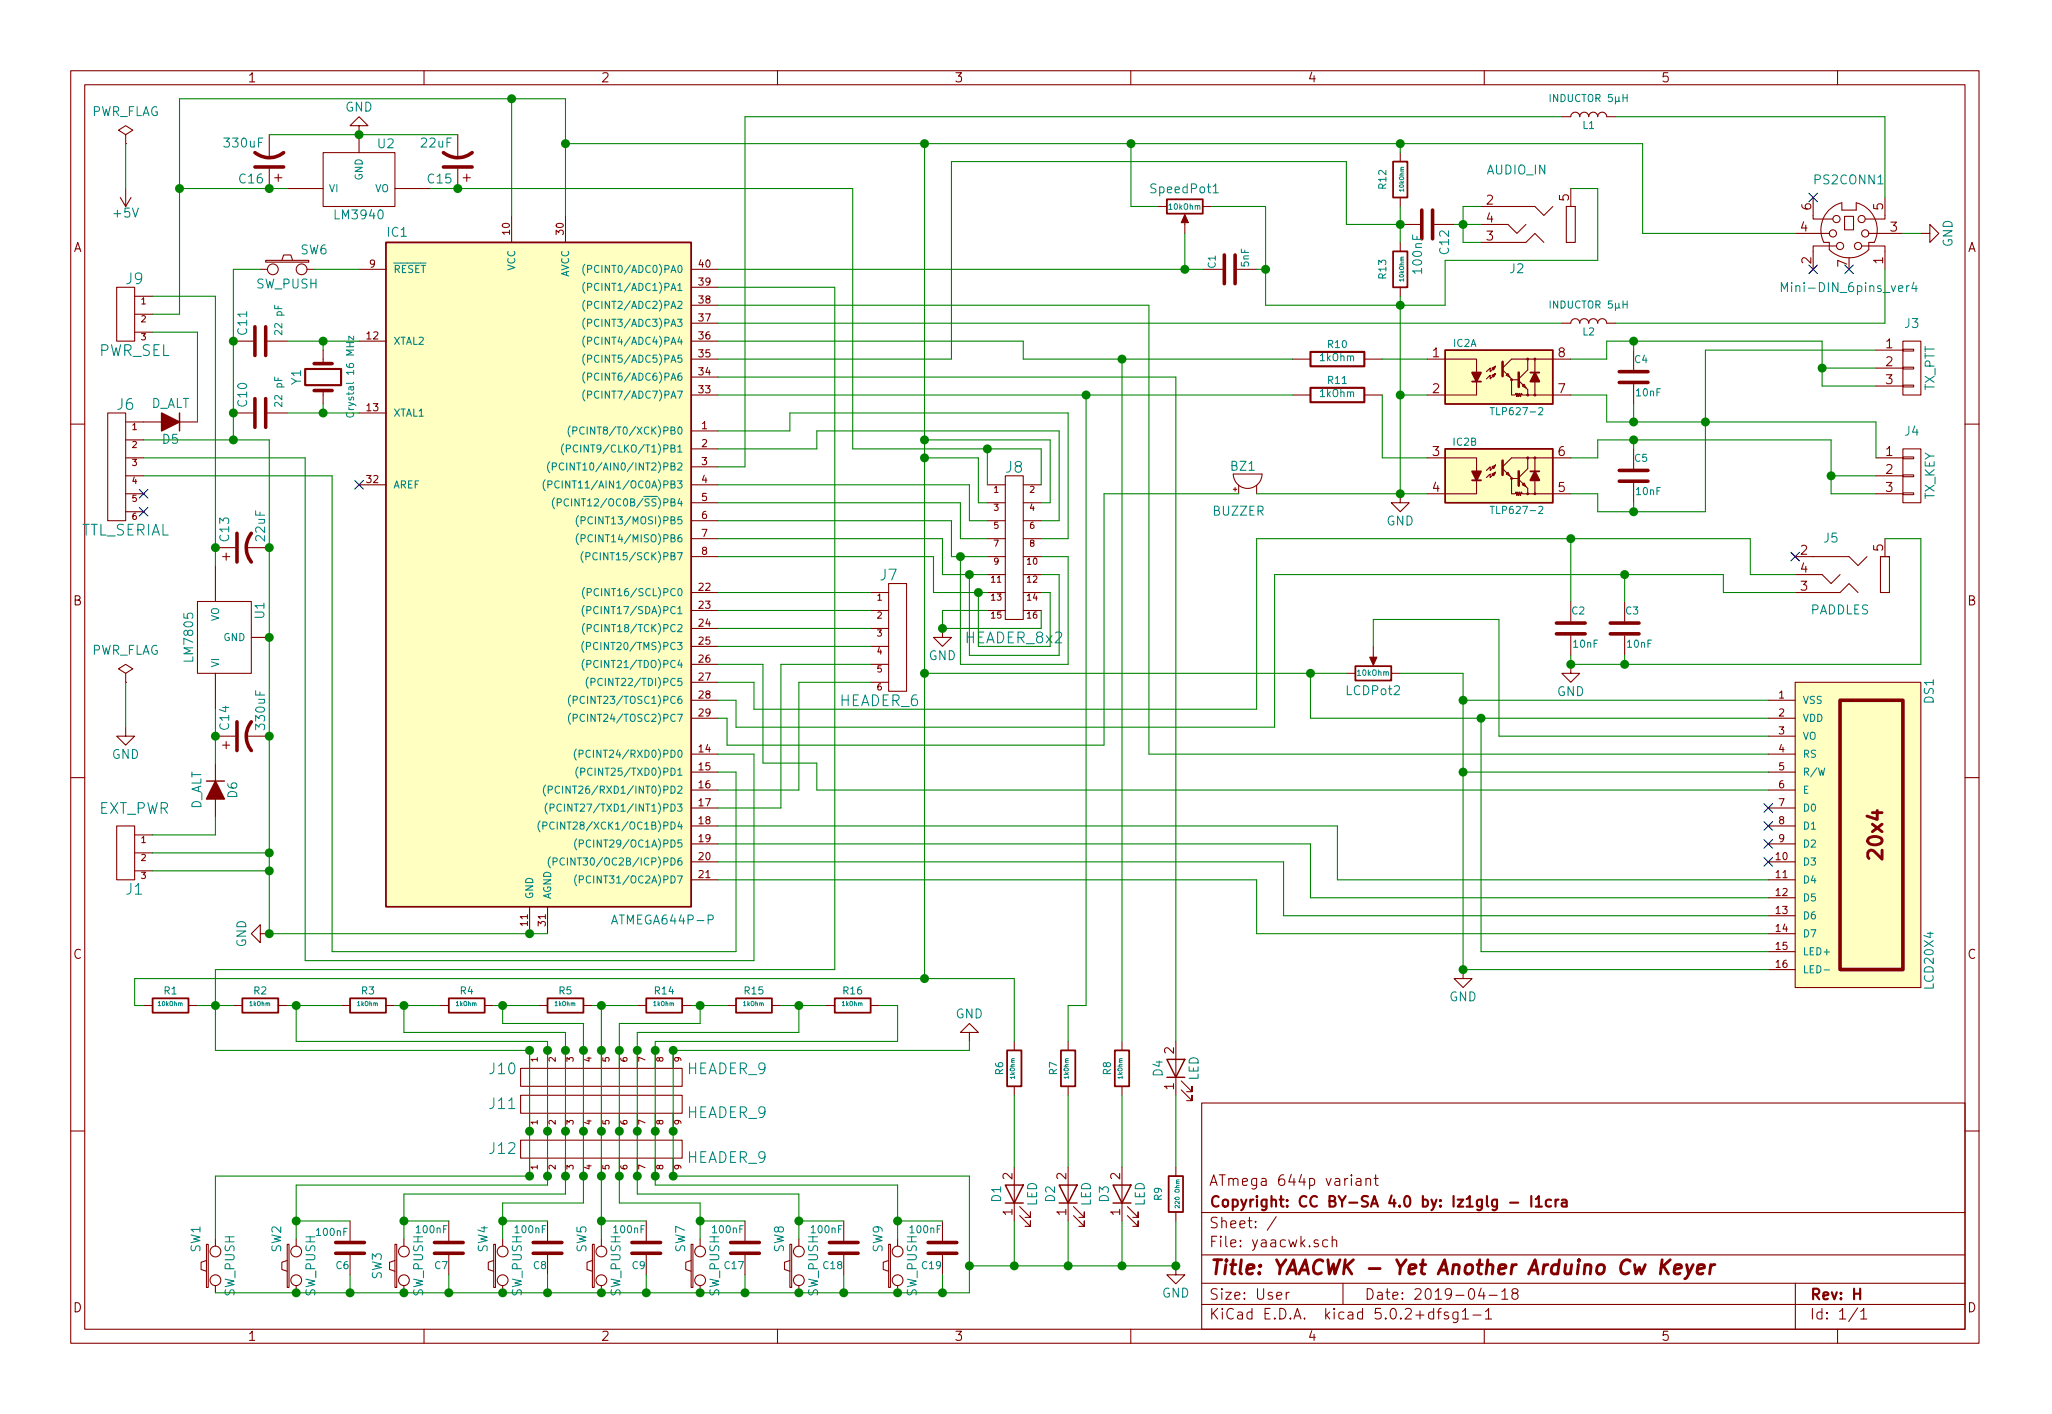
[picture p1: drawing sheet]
<svg xmlns="http://www.w3.org/2000/svg" width="290mm" height="200mm" viewBox="0 0 290 200" stroke-linecap="round" stroke-linejoin="round" font-family="sans-serif">
<defs><g id="words">
<g font-size="2.8" fill="#840000">
<text x="266.4" y="121.3" transform="rotate(-90 266.4 121.3)">20x4</text>
<text x="171" y="180.3">Title: YAACWK - Yet Another Arduino Cw Keyer</text>
</g>
<g font-size="2.1" fill="#008484">
<text x="17.9" y="40.2">J9</text>
<text x="13.9" y="50.4">PWR_SEL</text>
<text x="16.6" y="58">J6</text>
<text x="142.3" y="66.9">J8</text>
<text x="11.4" y="75.8">TTL_SERIAL</text>
<text x="124.6" y="82.1">J7</text>
<text x="136.7" y="91">HEADER_8x2</text>
<text x="118.8" y="99.9">HEADER_6</text>
<text x="13.9" y="115.1">EXT_PWR</text>
<text x="17.9" y="126.6">J1</text>
<text x="69.4" y="152">J10</text>
<text x="97.2" y="152">HEADER_9</text>
<text x="69.4" y="156.9">J11</text>
<text x="97.2" y="158.2">HEADER_9</text>
<text x="69.4" y="163.2">J12</text>
<text x="97.2" y="164.5">HEADER_9</text>
</g>
<g font-size="2.1" fill="#840000">
<text x="171" y="167.8">ATmega 644p variant</text>
<text x="171" y="173.8">Sheet: /</text>
<text x="171" y="170.8">Copyright: CC BY-SA 4.0 by: Iz1glg - I1cra</text>
<text x="171" y="176.5">File: yaacwk.sch</text>
<text x="171" y="183.9">Size: User</text>
<text x="193" y="183.9">Date: 2019-04-18</text>
<text x="256" y="183.9">Rev: H</text>
<text x="171" y="186.7">KiCad E.D.A. kicad 5.0.2+dfsg1-1</text>
<text x="256" y="186.7">Id: 1/1</text>
</g>
<g font-size="1.8" fill="#840000">
<text x="35" y="11.6">1</text>
<text x="85" y="11.6">2</text>
<text x="135" y="11.6">3</text>
<text x="185" y="11.6">4</text>
<text x="235" y="11.6">5</text>
<text x="210.3" y="29">2</text>
<text x="222" y="28.4" transform="rotate(-90 222 28.4)">5</text>
<text x="256.3" y="29.7" transform="rotate(-90 256.3 29.7)">6</text>
<text x="266.4" y="29.7" transform="rotate(-90 266.4 29.7)">5</text>
<text x="10.4" y="35.6">A</text>
<text x="210.3" y="34">3</text>
<text x="210.3" y="31.5">4</text>
<text x="254.8" y="32.8">4</text>
<text x="267.5" y="32.8">3</text>
<text x="278.4" y="35.6">A</text>
<text x="256.3" y="37.3" transform="rotate(-90 256.3 37.3)">2</text>
<text x="261.4" y="37.7" transform="rotate(-90 261.4 37.7)">7</text>
<text x="266.4" y="37.3" transform="rotate(-90 266.4 37.3)">1</text>
<text x="202.7" y="50.5">1</text>
<text x="220.5" y="50.5">8</text>
<text x="266.9" y="49.3">1</text>
<text x="266.9" y="51.8">2</text>
<text x="202.7" y="55.6">2</text>
<text x="220.5" y="55.6">7</text>
<text x="266.9" y="54.4">3</text>
<text x="202.7" y="64.5">3</text>
<text x="220.5" y="64.5">6</text>
<text x="266.9" y="64.5">1</text>
<text x="202.7" y="69.6">4</text>
<text x="220.5" y="69.6">5</text>
<text x="266.9" y="67.1">2</text>
<text x="266.9" y="69.6">3</text>
<text x="266.4" y="78" transform="rotate(-90 266.4 78)">5</text>
<text x="254.8" y="78.5">2</text>
<text x="254.8" y="83.6">3</text>
<text x="254.8" y="81">4</text>
<text x="10.4" y="85.6">B</text>
<text x="278.4" y="85.6">B</text>
<text x="10.4" y="135.6">C</text>
<text x="278.4" y="135.6">C</text>
<text x="166.1" y="149.1" transform="rotate(-90 166.1 149.1)">2</text>
<text x="166.1" y="154.2" transform="rotate(-90 166.1 154.2)">1</text>
<text x="143.3" y="166.9" transform="rotate(-90 143.3 166.9)">2</text>
<text x="150.9" y="166.9" transform="rotate(-90 150.9 166.9)">2</text>
<text x="158.5" y="166.9" transform="rotate(-90 158.5 166.9)">2</text>
<text x="143.3" y="171.9" transform="rotate(-90 143.3 171.9)">1</text>
<text x="150.9" y="171.9" transform="rotate(-90 150.9 171.9)">1</text>
<text x="158.5" y="171.9" transform="rotate(-90 158.5 171.9)">1</text>
<text x="10.4" y="185.6">D</text>
<text x="278.4" y="185.6">D</text>
<text x="35" y="189.7">1</text>
<text x="85" y="189.7">2</text>
<text x="135" y="189.7">3</text>
<text x="185" y="189.7">4</text>
<text x="235" y="189.7">5</text>
</g>
<g font-size="1.8" fill="#008484">
<text x="12.8" y="16.4">PWR_FLAG</text>
<text x="48.8" y="15.8">GND</text>
<text x="31.9" y="20.9">330uF</text>
<text x="53.5" y="21">U2</text>
<text x="59.7" y="20.9">22uF</text>
<text x="33.9" y="26">C16</text>
<text x="60.6" y="26">C15</text>
<text x="163" y="27.4">SpeedPot1</text>
<text x="210.4" y="24.7">AUDIO_IN</text>
<text x="256.9" y="26.1">PS2CONN1</text>
<text x="16.2" y="30.8">+5V</text>
<text x="42.5" y="36">SW6</text>
<text x="47.6" y="31">LM3940</text>
<text x="54.8" y="33.5">IC1</text>
<text x="205" y="35.9" transform="rotate(-90 205 35.9)">C12</text>
<text x="276.3" y="35" transform="rotate(-90 276.3 35)">GND</text>
<text x="36.3" y="40.8">SW_PUSH</text>
<text x="201.2" y="38.6" transform="rotate(-90 201.2 38.6)">100nF</text>
<text x="213.7" y="38.7">J2</text>
<text x="252.9" y="41.3">Mini-DIN_6pins_ver4</text>
<text x="35" y="47.3" transform="rotate(-90 35 47.3)">C11</text>
<text x="269.5" y="46.4">J3</text>
<text x="21.3" y="57.7">D_ALT</text>
<text x="35" y="57.5" transform="rotate(-90 35 57.5)">C10</text>
<text x="42.6" y="54.4" transform="rotate(-90 42.6 54.4)">Y1</text>
<text x="273.7" y="55.3" transform="rotate(-90 273.7 55.3)">TX_PTT</text>
<text x="23" y="62.8">D5</text>
<text x="269.5" y="61.6">J4</text>
<text x="174.2" y="66.6">BZ1</text>
<text x="273.7" y="70.7" transform="rotate(-90 273.7 70.7)">TX_KEY</text>
<text x="32.4" y="76.5" transform="rotate(-90 32.4 76.5)">C13</text>
<text x="37.5" y="76.5" transform="rotate(-90 37.5 76.5)">22uF</text>
<text x="171.7" y="72.9">BUZZER</text>
<text x="196.2" y="74.3">GND</text>
<text x="258.1" y="76.8">J5</text>
<text x="37.4" y="87.5" transform="rotate(-90 37.4 87.5)">U1</text>
<text x="256.1" y="86.9">PADDLES</text>
<text x="12.8" y="92.6">PWR_FLAG</text>
<text x="27.4" y="93.4" transform="rotate(-90 27.4 93.4)">LM7805</text>
<text x="131.4" y="93.4">GND</text>
<text x="190.6" y="98.3">LCDPot2</text>
<text x="220.3" y="98.5">GND</text>
<text x="273.6" y="99.5" transform="rotate(-90 273.6 99.5)">DS1</text>
<text x="15.8" y="107.4">GND</text>
<text x="32.4" y="103.2" transform="rotate(-90 32.4 103.2)">C14</text>
<text x="37.5" y="103" transform="rotate(-90 37.5 103)">330uF</text>
<text x="33.6" y="112.9" transform="rotate(-90 33.6 112.9)">D6</text>
<text x="28.5" y="114.6" transform="rotate(-90 28.5 114.6)">D_ALT</text>
<text x="87" y="130.8">ATMEGA644P-P</text>
<text x="34.8" y="134" transform="rotate(-90 34.8 134)">GND</text>
<text x="205.1" y="141.7">GND</text>
<text x="273.6" y="139.8" transform="rotate(-90 273.6 139.8)">LCD20X4</text>
<text x="135.2" y="144.1">GND</text>
<text x="164.5" y="152.2" transform="rotate(-90 164.5 152.2)">D4</text>
<text x="169.6" y="152.9" transform="rotate(-90 169.6 152.9)">LED</text>
<text x="141.7" y="170" transform="rotate(-90 141.7 170)">D1</text>
<text x="146.7" y="170.7" transform="rotate(-90 146.7 170.7)">LED</text>
<text x="149.3" y="170" transform="rotate(-90 149.3 170)">D2</text>
<text x="154.4" y="170.7" transform="rotate(-90 154.4 170.7)">LED</text>
<text x="156.9" y="170" transform="rotate(-90 156.9 170)">D3</text>
<text x="162" y="170.7" transform="rotate(-90 162 170.7)">LED</text>
<text x="28.4" y="177.2" transform="rotate(-90 28.4 177.2)">SW1</text>
<text x="39.8" y="177.2" transform="rotate(-90 39.8 177.2)">SW2</text>
<text x="69" y="177.2" transform="rotate(-90 69 177.2)">SW4</text>
<text x="83" y="177.2" transform="rotate(-90 83 177.2)">SW5</text>
<text x="97" y="177.2" transform="rotate(-90 97 177.2)">SW7</text>
<text x="110.9" y="177.2" transform="rotate(-90 110.9 177.2)">SW8</text>
<text x="124.9" y="177.2" transform="rotate(-90 124.9 177.2)">SW9</text>
<text x="33.2" y="183.4" transform="rotate(-90 33.2 183.4)">SW_PUSH</text>
<text x="44.6" y="183.4" transform="rotate(-90 44.6 183.4)">SW_PUSH</text>
<text x="54" y="181" transform="rotate(-90 54 181)">SW3</text>
<text x="59.9" y="183.4" transform="rotate(-90 59.9 183.4)">SW_PUSH</text>
<text x="73.8" y="183.4" transform="rotate(-90 73.8 183.4)">SW_PUSH</text>
<text x="87.8" y="183.4" transform="rotate(-90 87.8 183.4)">SW_PUSH</text>
<text x="101.8" y="183.4" transform="rotate(-90 101.8 183.4)">SW_PUSH</text>
<text x="115.7" y="183.4" transform="rotate(-90 115.7 183.4)">SW_PUSH</text>
<text x="129.7" y="183.4" transform="rotate(-90 129.7 183.4)">SW_PUSH</text>
<text x="164.4" y="183.6">GND</text>
</g>
<g font-size="1.4" fill="#008484">
<text x="220" y="14.4">INDUCTOR 5H</text>
<text x="224" y="18.2">L1</text>
<text x="46.5" y="27.2">VI</text>
<text x="51.3" y="25.5" transform="rotate(-90 51.3 25.5)">GND</text>
<text x="53.1" y="27.2">VO</text>
<text x="196.1" y="26.7" transform="rotate(-90 196.1 26.7)">R12</text>
<text x="55.6" y="38.6">RESET</text>
<text x="72.9" y="38.3" transform="rotate(-90 72.9 38.3)">VCC</text>
<text x="80.5" y="39.3" transform="rotate(-90 80.5 39.3)">AVCC</text>
<text x="83.8" y="41.1">(PCINT1/ADC1)PA1</text>
<text x="83.8" y="38.6">(PCINT0/ADC0)PA0</text>
<text x="172" y="37.9" transform="rotate(-90 172 37.9)">C1</text>
<text x="176.7" y="37.7" transform="rotate(-90 176.7 37.7)">5nF</text>
<text x="196.1" y="39.4" transform="rotate(-90 196.1 39.4)">R13</text>
<text x="39.9" y="47.1" transform="rotate(-90 39.9 47.1)">22 pF</text>
<text x="83.8" y="46.2">(PCINT3/ADC3)PA3</text>
<text x="83.8" y="43.7">(PCINT2/ADC2)PA2</text>
<text x="220" y="43.6">INDUCTOR 5H</text>
<text x="224" y="47.4">L2</text>
<text x="55.6" y="48.8">XTAL2</text>
<text x="83.8" y="53.8">(PCINT6/ADC6)PA6</text>
<text x="83.8" y="51.3">(PCINT5/ADC5)PA5</text>
<text x="83.8" y="48.8">(PCINT4/ADC4)PA4</text>
<text x="186.8" y="51.1">1kOhm</text>
<text x="187.9" y="49.2">R10</text>
<text x="205.7" y="49.1">IC2A</text>
<text x="231.3" y="51.4">C4</text>
<text x="39.9" y="57.3" transform="rotate(-90 39.9 57.3)">22 pF</text>
<text x="50.1" y="58.3" transform="rotate(-90 50.1 58.3)">Crystal 16 MHz</text>
<text x="55.6" y="58.9">XTAL1</text>
<text x="83.8" y="56.4">(PCINT7/ADC7)PA7</text>
<text x="186.8" y="56.2">1kOhm</text>
<text x="187.9" y="54.3">R11</text>
<text x="211.5" y="58.7">TLP627-2</text>
<text x="231.6" y="56.1">10nF</text>
<text x="81.6" y="64">(PCINT9/CLKO/T1)PB1</text>
<text x="82.6" y="61.5">(PCINT8/T0/XCK)PB0</text>
<text x="205.7" y="63">IC2B</text>
<text x="231.3" y="65.3">C5</text>
<text x="55.6" y="69.1">AREF</text>
<text x="79.3" y="69.1">(PCINT11/AIN1/OC0A)PB3</text>
<text x="80.2" y="66.5">(PCINT10/AIN0/INT2)PB2</text>
<text x="80.6" y="71.6">(PCINT12/OC0B/SS)PB4</text>
<text x="231.6" y="70">10nF</text>
<text x="83.3" y="74.2">(PCINT13/MOSI)PB5</text>
<text x="83.3" y="76.7">(PCINT14/MISO)PB6</text>
<text x="211.5" y="72.7">TLP627-2</text>
<text x="83.9" y="79.2">(PCINT15/SCK)PB7</text>
<text x="31" y="87.9" transform="rotate(-90 31 87.9)">VO</text>
<text x="83.9" y="86.9">(PCINT17/SDA)PC1</text>
<text x="83.9" y="89.4">(PCINT18/TCK)PC2</text>
<text x="84" y="84.3">(PCINT16/SCL)PC0</text>
<text x="222.4" y="86.9">C2</text>
<text x="230" y="86.9">C3</text>
<text x="31" y="94.5" transform="rotate(-90 31 94.5)">VI</text>
<text x="31.6" y="90.7">GND</text>
<text x="83.9" y="91.9">(PCINT20/TMS)PC3</text>
<text x="83.9" y="94.5">(PCINT21/TDO)PC4</text>
<text x="222.7" y="91.6">10nF</text>
<text x="230.3" y="91.6">10nF</text>
<text x="82.1" y="99.6">(PCINT23/TOSC1)PC6</text>
<text x="84.6" y="97">(PCINT22/TDI)PC5</text>
<text x="255" y="99.6">VSS</text>
<text x="82.1" y="102.1">(PCINT24/TOSC2)PC7</text>
<text x="83.1" y="107.2">(PCINT24/RXD0)PD0</text>
<text x="255" y="102.1">VDD</text>
<text x="255" y="104.6">VO</text>
<text x="255" y="107.2">RS</text>
<text x="79.6" y="112.3">(PCINT26/RXD1/INT0)PD2</text>
<text x="83.3" y="109.7">(PCINT25/TXD0)PD1</text>
<text x="255" y="109.7">R/W</text>
<text x="255" y="112.3">E</text>
<text x="78.8" y="117.3">(PCINT28/XCK1/OC1B)PD4</text>
<text x="79.8" y="114.8">(PCINT27/TXD1/INT1)PD3</text>
<text x="82.9" y="119.9">(PCINT29/OC1A)PD5</text>
<text x="255" y="114.8">D0</text>
<text x="255" y="117.3">D1</text>
<text x="255" y="119.9">D2</text>
<text x="80.2" y="122.4">(PCINT30/OC2B/ICP)PD6</text>
<text x="82.9" y="125">(PCINT31/OC2A)PD7</text>
<text x="255" y="122.4">D3</text>
<text x="255" y="125">D4</text>
<text x="75.4" y="127.3" transform="rotate(-90 75.4 127.3)">GND</text>
<text x="78" y="127.3" transform="rotate(-90 78 127.3)">AGND</text>
<text x="255" y="127.5">D5</text>
<text x="255" y="130">D6</text>
<text x="255" y="132.6">D7</text>
<text x="255" y="135.1">LED+</text>
<text x="255" y="137.7">LED-</text>
<text x="23.2" y="140.7">R1</text>
<text x="35.9" y="140.7">R2</text>
<text x="51.2" y="140.7">R3</text>
<text x="65.2" y="140.7">R4</text>
<text x="79.1" y="140.7">R5</text>
<text x="92.7" y="140.7">R14</text>
<text x="105.4" y="140.7">R15</text>
<text x="119.4" y="140.7">R16</text>
<text x="141.9" y="152" transform="rotate(-90 141.9 152)">R6</text>
<text x="149.6" y="152" transform="rotate(-90 149.6 152)">R7</text>
<text x="157.2" y="152" transform="rotate(-90 157.2 152)">R8</text>
<text x="164.4" y="169.8" transform="rotate(-90 164.4 169.8)">R9</text>
<text x="44.9" y="174.8">100nF</text>
<text x="47.6" y="179.5">C6</text>
<text x="59" y="174.4">100nF</text>
<text x="61.5" y="179.5">C7</text>
<text x="73" y="174.4">100nF</text>
<text x="75.5" y="179.5">C8</text>
<text x="87" y="174.4">100nF</text>
<text x="89.5" y="179.5">C9</text>
<text x="100.9" y="174.4">100nF</text>
<text x="102.6" y="179.5">C17</text>
<text x="114.9" y="174.4">100nF</text>
<text x="116.5" y="179.5">C18</text>
<text x="128.9" y="174.4">100nF</text>
<text x="130.5" y="179.5">C19</text>
</g>
<g font-size="1.4" fill="#840000">
<text x="72.1" y="33.2" transform="rotate(-90 72.1 33.2)">10</text>
<text x="79.8" y="33.2" transform="rotate(-90 79.8 33.2)">30</text>
<text x="52.3" y="37.8">9</text>
<text x="98.9" y="40.4">39</text>
<text x="98.9" y="37.8">40</text>
<text x="98.9" y="45.5">37</text>
<text x="98.9" y="42.9">38</text>
<text x="51.9" y="48">12</text>
<text x="98.9" y="53.1">34</text>
<text x="98.9" y="50.5">35</text>
<text x="98.9" y="48">36</text>
<text x="51.9" y="58.2">13</text>
<text x="98.9" y="55.6">33</text>
<text x="99.3" y="60.7">1</text>
<text x="99.3" y="63.2">2</text>
<text x="99.3" y="65.8">3</text>
<text x="51.9" y="68.3">32</text>
<text x="99.3" y="68.3">4</text>
<text x="99.3" y="70.9">5</text>
<text x="99.3" y="73.4">6</text>
<text x="99.3" y="75.9">7</text>
<text x="98.9" y="83.6">22</text>
<text x="99.3" y="78.5">8</text>
<text x="98.9" y="86.1">23</text>
<text x="98.9" y="88.6">24</text>
<text x="98.9" y="91.2">25</text>
<text x="98.9" y="93.7">26</text>
<text x="98.9" y="96.3">27</text>
<text x="98.9" y="98.8">28</text>
<text x="98.9" y="101.3">29</text>
<text x="251.7" y="98.8">1</text>
<text x="251.7" y="101.3">2</text>
<text x="98.9" y="106.4">14</text>
<text x="251.7" y="103.9">3</text>
<text x="251.7" y="106.4">4</text>
<text x="98.9" y="109">15</text>
<text x="98.9" y="111.5">16</text>
<text x="251.7" y="109">5</text>
<text x="251.7" y="111.5">6</text>
<text x="98.9" y="114">17</text>
<text x="98.9" y="116.6">18</text>
<text x="98.9" y="119.1">19</text>
<text x="251.7" y="114">7</text>
<text x="251.7" y="116.6">8</text>
<text x="251.7" y="119.1">9</text>
<text x="98.9" y="121.7">20</text>
<text x="98.9" y="124.2">21</text>
<text x="251.3" y="121.7">10</text>
<text x="251.3" y="124.2">11</text>
<text x="74.7" y="131" transform="rotate(-90 74.7 131)">11</text>
<text x="77.2" y="131" transform="rotate(-90 77.2 131)">31</text>
<text x="251.3" y="126.7">12</text>
<text x="251.3" y="129.3">13</text>
<text x="251.3" y="131.8">14</text>
<text x="251.3" y="134.4">15</text>
<text x="251.3" y="136.9">16</text>
</g>
<g font-size="1.2" fill="#840000">
<text x="20" y="43.1">1</text>
<text x="20" y="45.6">2</text>
<text x="20" y="48.1">3</text>
<text x="18.7" y="60.8">1</text>
<text x="18.7" y="63.4">2</text>
<text x="18.7" y="65.9">3</text>
<text x="18.7" y="68.5">4</text>
<text x="18.7" y="71">5</text>
<text x="140.6" y="69.7">1</text>
<text x="145.7" y="69.7">2</text>
<text x="18.7" y="73.5">6</text>
<text x="140.6" y="72.3">3</text>
<text x="140.6" y="74.8">5</text>
<text x="140.6" y="77.3">7</text>
<text x="145.7" y="72.3">4</text>
<text x="145.7" y="74.8">6</text>
<text x="145.7" y="77.3">8</text>
<text x="140.3" y="82.4">11</text>
<text x="140.6" y="79.9">9</text>
<text x="145.4" y="79.9">10</text>
<text x="145.4" y="82.4">12</text>
<text x="124.1" y="85">1</text>
<text x="124.1" y="87.5">2</text>
<text x="140.3" y="85">13</text>
<text x="140.3" y="87.5">15</text>
<text x="145.4" y="85">14</text>
<text x="145.4" y="87.5">16</text>
<text x="124.1" y="90">3</text>
<text x="124.1" y="92.6">4</text>
<text x="124.1" y="95.1">5</text>
<text x="124.1" y="97.7">6</text>
<text x="20" y="119.3">1</text>
<text x="20" y="121.8">2</text>
<text x="20" y="124.3">3</text>
<text x="76.1" y="150.2" transform="rotate(-90 76.1 150.2)">1</text>
<text x="78.6" y="150.2" transform="rotate(-90 78.6 150.2)">2</text>
<text x="81.2" y="150.2" transform="rotate(-90 81.2 150.2)">3</text>
<text x="83.7" y="150.2" transform="rotate(-90 83.7 150.2)">4</text>
<text x="86.2" y="150.2" transform="rotate(-90 86.2 150.2)">5</text>
<text x="88.8" y="150.2" transform="rotate(-90 88.8 150.2)">6</text>
<text x="91.3" y="150.2" transform="rotate(-90 91.3 150.2)">7</text>
<text x="93.9" y="150.2" transform="rotate(-90 93.9 150.2)">8</text>
<text x="96.4" y="150.2" transform="rotate(-90 96.4 150.2)">9</text>
<text x="76.1" y="159.1" transform="rotate(-90 76.1 159.1)">1</text>
<text x="78.6" y="159.1" transform="rotate(-90 78.6 159.1)">2</text>
<text x="81.2" y="159.1" transform="rotate(-90 81.2 159.1)">3</text>
<text x="83.7" y="159.1" transform="rotate(-90 83.7 159.1)">4</text>
<text x="86.2" y="159.1" transform="rotate(-90 86.2 159.1)">5</text>
<text x="88.8" y="159.1" transform="rotate(-90 88.8 159.1)">6</text>
<text x="91.3" y="159.1" transform="rotate(-90 91.3 159.1)">7</text>
<text x="93.9" y="159.1" transform="rotate(-90 93.9 159.1)">8</text>
<text x="96.4" y="159.1" transform="rotate(-90 96.4 159.1)">9</text>
<text x="76.1" y="165.4" transform="rotate(-90 76.1 165.4)">1</text>
<text x="78.6" y="165.4" transform="rotate(-90 78.6 165.4)">2</text>
<text x="81.2" y="165.4" transform="rotate(-90 81.2 165.4)">3</text>
<text x="83.7" y="165.4" transform="rotate(-90 83.7 165.4)">4</text>
<text x="86.2" y="165.4" transform="rotate(-90 86.2 165.4)">5</text>
<text x="88.8" y="165.4" transform="rotate(-90 88.8 165.4)">6</text>
<text x="91.3" y="165.4" transform="rotate(-90 91.3 165.4)">7</text>
<text x="93.9" y="165.4" transform="rotate(-90 93.9 165.4)">8</text>
<text x="96.4" y="165.4" transform="rotate(-90 96.4 165.4)">9</text>
</g>
<g font-size="1.1" fill="#008484">
<text x="165.5" y="29.6">10kOhm</text>
<text x="192.1" y="95.6">10kOhm</text>
</g>
<g font-size=".8" fill="#008484">
<text x="198.7" y="27.1" transform="rotate(-90 198.7 27.1)">10kOhm</text>
<text x="198.7" y="39.8" transform="rotate(-90 198.7 39.8)">10kOhm</text>
<text x="22.4" y="142.3">10kOhm</text>
<text x="35.4" y="142.3">1kOhm</text>
<text x="50.6" y="142.3">1kOhm</text>
<text x="64.6" y="142.3">1kOhm</text>
<text x="78.5" y="142.3">1kOhm</text>
<text x="92.5" y="142.3">1kOhm</text>
<text x="105.2" y="142.3">1kOhm</text>
<text x="119.2" y="142.3">1kOhm</text>
<text x="143.6" y="152.6" transform="rotate(-90 143.6 152.6)">1kOhm</text>
<text x="151.2" y="152.6" transform="rotate(-90 151.2 152.6)">1kOhm</text>
<text x="158.8" y="152.6" transform="rotate(-90 158.8 152.6)">1kOhm</text>
<text x="166.9" y="170.7" transform="rotate(-90 166.9 170.7)">220 Ohm</text>
</g>
</g></defs>
<g fill="none" stroke="#840000" stroke-width=".15">
<path d="M10 10h270v180h-270zM12 12h266v176h-266zM17.8 19.1l1-.7-1-.6-1 .6 1 .7v1.2M38.1 19.1v3.3M50.8 17.8h-1.3l1.3-1.3 1.3 1.3h-1.3v3.8M60 10v2M64.8 19.1v3.3M110 10v2M160 10v2M210 10v2M221 16.5h1.2a.63 .63 0 0 1 .7-.6 .63 .63 0 0 1 .6 .6 .63 .63 0 0 1 .7-.6 .63 .63 0 0 1 .6 .6 .63 .63 0 0 1 .6-.6 .63 .63 0 0 1 .7 .6 .63 .63 0 0 1 .6-.6 .63 .63 0 0 1 .6 .6h1.3M260 10v2"/>
<path d="M17 27.9l.8 1.3M17.8 20.3h.1M17.8 26.7v2.5M18.5 27.9l-.7 1.3M36.8 38.1h1M37.6 36.8h6.1v.3h-6.1zM38.1 23.9v2.8M38.9 25.1h1M39.4 24.6v1.1M39.9 36.8l.2-.7h1l.3 .7M40.6 26.7h5.1M43.4 38.1h1"/>
<path d="M45.7 21.6h10.2v7.6h-10.2zM50.8 38.1h3.8M55.9 26.7h5.1M64.8 23.9v2.8M65.5 25.1h1M66 24.6v1.1M72.4 30.5v3.8M80 30.5v3.8M97.8 38.1h3.8M163.8 29.2h1.3M167.6 30.7v2.3M170.2 29.2h1.2"/>
<path d="M170.2 38.1h2.8M175 38.1h2.8M198.1 31.8h2.8M198.1 21.6v1.3M198.1 27.9v1.3M198.1 34.3v1.3M202.9 31.8h2.8M209.5 31.8h3.9l1.2 1.2 1.3-1.2M209.5 34.3h6.4l1.3-1.3 1.2 1.3M209.5 29.2h7.7l1.2 1.3 1.3-1.3M221.6 29.2h1.3v5.1h-1.3zM221.6 29.2h1.3z"/>
<path d="M222.2 26.7v2.5M254 33h4.8M256.5 27.9v3.1h2.8M258.8 29.7l.8-.6 1-.4v1h2v-1a4 4 0 0 1 2.6 5.6h-.8v1a3.9 3.9 0 0 1-5.6 0v-1h-.7a4 4 0 0 1 .7-4.6zM259.8 34.8h-3.3v3.3M261 30.6h1.3v1.9h-1.3zM263.4 34.8h3.3v3.3M264.4 33h4.8M266.7 27.9v3.1h-2.8M271.8 33h1.2v-1.2l1.3 1.2-1.3 1.3v-1.3M10 60h2M15.2 58.4h2.6v15.3h-2.6z"/>
<path d="M16.5 40.6h2.5v7.7h-2.5zM17.8 59.7h10.1M19 41.9h2.6M19 44.5h2.6M19 47h2.6M33 58.4h2.8M33 48.3h2.8M37.8 58.4h2.8M37.8 48.3h2.8M45.7 49.5v1.9M45.7 55.2v2M50.8 58.4h3.8"/>
<path d="M50.8 48.3h3.8M97.8 50.8h3.8M97.8 55.9h3.8M97.8 45.7h3.8M97.8 48.3h3.8M97.8 53.3h3.8M97.8 43.2h3.8M97.8 40.6h3.8M182.9 50.8h2.5M182.9 55.9h2.5M193 50.8h2.6M193 55.9h2.6"/>
<path d="M198.1 40.6v1.3M201.9 50.8h7v1.9M208.9 54v1.9h-7M211.1 52.1l.5-.3-.2 .5zM211.6 51.8l-.8 .8v-.5l-.5 .5M211.6 52.8l-.2 .5-.3-.2 .5-.3-.8 .8v-.5l-.5 .5M212.6 52.3l1.3 1.3v2.3h.5l.1-.3 .1 .5 .2-.5 .1 .5 .1-.5 .1 .5 .2-.5 .1 .3h.8M213.1 53.1l.3-.3 .2 .5zM213.9 53.7h1M214.9 53.8l1.3 1.3v.8M215.4 54.6l.2-.2 .3 .5zM216.2 55.9h6"/>
<path d="M216.2 50.8v1.5l-1.3 1.3M217.2 50.8v1.9M217.2 54v1.9M221 45.7h1.2a.63 .63 0 0 1 .7-.6 .63 .63 0 0 1 .6 .6 .63 .63 0 0 1 .7-.6 .63 .63 0 0 1 .6 .6 .63 .63 0 0 1 .6-.6 .63 .63 0 0 1 .7 .6 .63 .63 0 0 1 .6-.6 .63 .63 0 0 1 .6 .6h1.3M222.2 50.8h-8.3l-1.3 1.3M231.1 49.5v2.8M231.1 54.4v2.8M265.4 49.5h3.8M265.4 52.1h3.8M265.4 54.6h3.8M269.2 54.5h1.6v.2h-1.6zM269.2 51.9h1.6v.3h-1.6z"/>
<path d="M269.2 49.4h1.6v.3h-1.6zM269.2 48.3h2.6v7.6h-2.6zM278 60h2M17.8 64.8h2.5M17.8 69.9h2.5M17.8 67.3h2.5M17.8 62.2h2.5M17.8 72.4h2.5M30.5 77.5h2.8M31.5 78.7h1M32 78.2v1M34.8 77.5h3.3"/>
<path d="M50.8 68.6h3.8M97.8 61h3.8M97.8 63.5h3.8M97.8 66h3.8M97.8 68.6h3.8M97.8 71.1h3.8M97.8 73.7h3.8M97.8 76.2h3.8M97.8 78.7h3.8M139.7 68.6h2.5M139.7 71.1h2.5M139.7 73.7h2.5"/>
<path d="M139.7 76.2h2.5M139.7 78.7h2.5M142.2 67.3h2.6v20.3h-2.6zM144.8 68.6h2.5M144.8 71.1h2.5M144.8 73.7h2.5M144.8 76.2h2.5M144.8 78.7h2.5M174.5 67.1h4.1a2.03 2.03 0 0 1-2.1 2 2.03 2.03 0 0 1-2-2zM174.5 69.2h.5M174.8 69v.5M175.3 68.7v1.2"/>
<path d="M177.8 68.7v1.2M198.1 69.9v1.2h1.3l-1.3 1.3-1.3-1.3h1.3M201.9 64.8h7v1.9M208.9 67.9v2h-7M211.1 66l.5-.2-.2 .5zM211.6 65.8l-.8 .7v-.5l-.5 .5M211.6 66.8l-.2 .5-.3-.2 .5-.3-.8 .8v-.5l-.5 .5M212.6 66.3l1.3 1.3v2.3h.5l.1-.3 .1 .5 .2-.5 .1 .5 .1-.5 .1 .5 .2-.5 .1 .3h.8M213.1 67.1l.3-.3 .2 .5zM213.9 67.7h1M214.9 67.8l1.3 1.3v.8M215.4 68.6l.2-.3 .3 .5z"/>
<path d="M216.2 64.8v1.5l-1.3 1.3M216.2 69.9h6M217.2 64.8v1.9M217.2 67.9v2M222.2 64.8h-8.3l-1.3 1.2M231.1 63.5v2.8M231.1 68.3v2.8M254 78.7h7.6l1.3 1.3 1.3-1.3M265.4 64.8h3.8M265.4 69.9h3.8M265.4 67.3h3.8M266.1 78.7h1.2v5.1h-1.2z"/>
<path d="M266.1 78.7h1.2zM266.7 76.2v2.5M269.2 69.7h1.6v.3h-1.6zM269.2 67.2h1.6v.2h-1.6zM269.2 64.6h1.6v.3h-1.6zM269.2 63.5h2.6v7.6h-2.6zM17.8 95.3l1-.7-1-.6-1 .6 1 .7v1.2M17.8 96.5h.1M27.9 85.1h7.7v10.2h-7.7zM30.5 80v5.1M30.5 95.3v5M35.6 90.2h2.5"/>
<path d="M97.8 99.1h3.8M97.8 83.8h3.8M97.8 86.4h3.8M97.8 88.9h3.8M97.8 91.4h3.8M97.8 94h3.8M97.8 96.5h3.8M123.2 83.8h2.5M123.2 86.4h2.5M123.2 88.9h2.5M123.2 91.4h2.5M123.2 94h2.5"/>
<path d="M123.2 96.5h2.5M125.7 82.6h2.6v15.2h-2.6zM133.3 88.9v1.3h1.3l-1.3 1.2-1.2-1.2h1.2M139.7 83.8h2.5M139.7 86.4h2.5M139.7 81.3h2.5M144.8 83.8h2.5M144.8 86.4h2.5M144.8 81.3h2.5M190.5 95.3h1.3M194.3 91.4v2.3M196.8 95.3h1.3"/>
<path d="M222.2 94v1.3h1.3l-1.3 1.2-1.2-1.2h1.2M222.2 85.1v2.8M222.2 89.9v2.8M229.9 85.1v2.8M229.9 89.9v2.8M250.2 99.1h3.8M254 96.5h17.8v43.2h-17.8zM254 81.3h3.8l1.3 1.3 1.2-1.3M254 83.8h6.3l1.3-1.2 1.3 1.2M10 110h2M16.5 116.8h2.5v7.7h-2.5zM17.8 102.9v1.2h1.2l-1.2 1.3-1.3-1.3h1.3"/>
<path d="M19 118.1h2.6M30.5 108v7.6M30.5 104.1h2.8M31.5 105.4h1M32 104.9v1M34.8 104.1h3.3M97.8 101.6h3.8M97.8 106.7h3.8M97.8 109.2h3.8M97.8 111.8h3.8M97.8 114.3h3.8M97.8 116.8h3.8"/>
<path d="M97.8 119.4h3.8M250.2 101.6h3.8M250.2 104.1h3.8M250.2 106.7h3.8M250.2 109.2h3.8M250.2 111.8h3.8M250.2 114.3h3.8M250.2 116.8h3.8M250.2 119.4h3.8M278 110h2M19 120.7h2.6M19 123.2h2.6"/>
<path d="M36.8 132.1v-1.3l-1.2 1.3 1.2 1.3v-1.3h1.3M74.9 128.3v3.8M77.5 128.3v3.8M97.8 121.9h3.8M97.8 124.5h3.8M207 137.2v1.2h1.3l-1.3 1.3-1.3-1.3h1.3M250.2 121.9h3.8M250.2 124.5h3.8M250.2 127h3.8M250.2 129.5h3.8M250.2 132.1h3.8M250.2 134.6h3.8"/>
<path d="M250.2 137.2h3.8M10 160h2M20.3 142.2h1.3M26.7 142.2h1.2M33 142.2h1.3M39.4 142.2h1.2M48.3 142.2h1.2M54.6 142.2h1.3M62.2 142.2h1.3M68.6 142.2h1.2M73.7 151.1h22.8v2.6h-22.8zM73.7 154.9h22.8v2.6h-22.8z"/>
<path d="M74.9 148.6v2.5M74.9 157.5v2.5M76.2 142.2h1.3M77.5 148.6v2.5M77.5 157.5v2.5M80 148.6v2.5M80 157.5v2.5M82.5 142.2h1.3M82.5 148.6v2.5M82.5 157.5v2.5M85.1 148.6v2.5M85.1 157.5v2.5"/>
<path d="M87.6 148.6v2.5M87.6 157.5v2.5M90.2 142.2h1.2M90.2 148.6v2.5M90.2 157.5v2.5M92.7 148.6v2.5M92.7 157.5v2.5M95.2 148.6v2.5M95.2 157.5v2.5M96.5 142.2h1.3M102.9 142.2h1.2M109.2 142.2h1.3"/>
<path d="M116.8 142.2h1.3M123.2 142.2h1.3M137.2 146.1h1.2l-1.2-1.3-1.3 1.3h1.3v1.2M143.5 147.3v1.3M143.5 153.7v1.2M151.1 147.3v1.3M151.1 153.7v1.2M158.7 147.3v1.3M158.7 153.7v1.2M166.4 147.3v7.6M167.1 154.2l1.6 1.5v-.8v.8h-.8M167.1 152.9l1.6 1.5v-.7v.7h-.8"/>
<path d="M170 156h108v32h-108zM278 160h2M29.2 176h.3v6.1h-.3zM29.2 178.3l-.8 .3v1l.8 .2M30.5 175.3v1M40.6 176h.3v6.1h-.3zM40.6 178.3l-.7 .3v1l.7 .2M41.9 175.3v1M49.5 172.7v2.8M49.5 177.5v2.8M55.9 176h.2v6.1h-.2zM55.9 178.3l-.8 .3v1l.8 .2"/>
<path d="M57.1 175.3v1M63.5 172.7v2.8M63.5 177.5v2.8M69.8 176h.3v6.1h-.3zM69.8 178.3l-.7 .3v1l.7 .2M71.1 175.3v1M73.7 161.3h22.8v2.5h-22.8zM74.9 163.8v2.6M77.5 163.8v2.6M77.5 172.7v2.8M77.5 177.5v2.8M80 163.8v2.6"/>
<path d="M82.5 163.8v2.6M83.8 176h.3v6.1h-.3zM83.8 178.3l-.7 .3v1l.7 .2M85.1 163.8v2.6M85.1 175.3v1M87.6 163.8v2.6M90.2 163.8v2.6M91.4 172.7v2.8M91.4 177.5v2.8M92.7 163.8v2.6M95.2 163.8v2.6M97.8 176h.2v6.1h-.2z"/>
<path d="M97.8 178.3l-.8 .3v1l.8 .2M99.1 175.3v1M105.4 172.7v2.8M105.4 177.5v2.8M111.8 176h.2v6.1h-.2zM111.8 178.3l-.8 .3v1l.8 .2M113 175.3v1M119.4 172.7v2.8M119.4 177.5v2.8M125.7 176h.3v6.1h-.3zM125.7 178.3l-.7 .3v1l.7 .2M127 175.3v1"/>
<path d="M133.3 172.7v2.8M133.3 177.5v2.8M143.5 165.1v7.6M144.3 172l1.5 1.5v-.8v.8h-.8M144.3 170.7l1.5 1.5v-.7v.7h-.8M151.1 165.1v7.6M151.9 172l1.5 1.5v-.8v.8h-.7M151.9 170.7l1.5 1.5v-.7v.7h-.7M158.7 165.1v7.6M159.5 172l1.5 1.5v-.8v.8h-.7M159.5 170.7l1.5 1.5v-.7v.7h-.7M166.4 179.1v1.2h1.2l-1.2 1.3-1.3-1.3h1.3"/>
<path d="M166.4 165.1v1.3M166.4 171.5v1.2M170 177.5h108M170 171.5h108M180.6 172.1l-1.3 1.9M187.9 175.5a.53 .53 0 0 0-.7 0v.8a.53 .53 0 0 0 .7 0M188.5 175.5a.38 .38 0 0 1 .6 .1v.8M188.5 174.9v1.5M191.9 166.8l.2-.1 .4 .1 .1 .9M192.6 167.1h-.5l-.3 .2 .1 .3 .2 .1 .5-.1M193.3 166.8a.41 .41 0 0 1 .6 .1v.8M193.3 166.7v1"/>
<path d="M194.4 166.7h.6M194.6 166.2v1.3l.1 .1 .3 .1M30.5 181.9v1M41.9 181.9v1M57.1 181.9v1M60 188v2M71.1 181.9v1M85.1 181.9v1M99.1 181.9v1M110 188v2M113 181.9v1M127 181.9v1"/>
<path d="M160 188v2M170 184.5h108M170 181.5h108M182 182.8v1M182.4 182.8l-.3 .1-.1 .2M190 181.5v3M203.3 185.6h.6M203.9 185.1l-.3 .1v.1v1.3M204.9 185.7l-.4-.1-.2 .3a.48 .48 0 0 0 .6 .3l.1 .1-.1 .2-.1 .1-.5-.1M206.3 185.6v1.2a.43 .43 0 0 1-.7 .2M206.3 185.7a.53 .53 0 0 0-.7 0v.8a.53 .53 0 0 0 .7 0M206.9 185.5l.4-.4v1.5"/>
<path d="M206.9 186.6h.9M208.4 186h1.1M209.6 182.2l-.4 1.1h.9M209.9 182.8v1M210 188v2M210.2 185.5l.4-.4v1.5M210.2 186.6h.8M210.7 183.2h1.1M212.5 182.7l.4-.4v1.5M212.5 183.8h.8M214.2 182.9l-.3-.2 .3-.4a.47 .47 0 0 1 .6 .3l-.2 .3h-.4a.48 .48 0 0 0-.2 .8 .48 .48 0 0 0 .8-.2l-.1-.4-.2-.2M254 181.5v6.5"/>
<path d="M260 188v2M262.8 185l-1.2 1.9M263.3 185.5l.3-.2 .1-.2v1.5M263.3 186.6h.8"/>
<circle cx="38.6" cy="38.1" r=".76"/>
<circle cx="42.7" cy="38.1" r=".76"/>
<circle cx="259.3" cy="33" r=".51"/>
<circle cx="259.8" cy="31" r=".51"/>
<circle cx="260.3" cy="34.8" r=".51"/>
<circle cx="262.9" cy="34.8" r=".51"/>
<circle cx="263.4" cy="31" r=".51"/>
<circle cx="263.9" cy="33" r=".51"/>
<circle cx="213.9" cy="53.7" r=".13"/>
<circle cx="216.2" cy="55.9" r=".13"/>
<circle cx="216.2" cy="50.8" r=".13"/>
<circle cx="217.2" cy="55.9" r=".13"/>
<circle cx="217.2" cy="50.8" r=".13"/>
<circle cx="213.9" cy="67.7" r=".13"/>
<circle cx="216.2" cy="69.8" r=".13"/>
<circle cx="216.2" cy="64.8" r=".13"/>
<circle cx="217.2" cy="69.8" r=".13"/>
<circle cx="217.2" cy="64.8" r=".13"/>
<circle cx="30.5" cy="177" r=".76"/>
<circle cx="41.9" cy="177" r=".76"/>
<circle cx="57.1" cy="177" r=".76"/>
<circle cx="71.1" cy="177" r=".76"/>
<circle cx="85.1" cy="177" r=".76"/>
<circle cx="99.1" cy="177" r=".76"/>
<circle cx="113" cy="177" r=".76"/>
<circle cx="127" cy="177" r=".76"/>
<circle cx="30.5" cy="181.1" r=".76"/>
<circle cx="41.9" cy="181.1" r=".76"/>
<circle cx="57.1" cy="181.1" r=".76"/>
<circle cx="71.1" cy="181.1" r=".76"/>
<circle cx="85.1" cy="181.1" r=".76"/>
<circle cx="99.1" cy="181.1" r=".76"/>
<circle cx="113" cy="181.1" r=".76"/>
<circle cx="127" cy="181.1" r=".76"/>
</g>
<path d="M235.4 179.1l.7 1.1M236.3 178.2l-1.3 1.1M236.9 179.6l1-.3-.1-.3-.5-.1-.2 .1-.1 .2-.1 .7v.2l.2 .1 .6-.1M238.6 178.9l.3 1.3M239.6 178.9l-.9 1.8-.3 .2M240.2 179.6l.9-.3v-.3l-.2-.1-.6 .1-.1 .2-.1 .7 .3 .3 .5-.1M242.1 178.9l-.2 1.3M242.6 178.9a.55 .55 0 0 0-.6 .4" fill="none" stroke="#840000" stroke-width=".41"/>
<path d="M43.2 52.2h5.1v2.3h-5.1zM185.4 49.8h7.6v2h-7.6zM185.4 54.9h7.6v2h-7.6zM213.7 170.1h1.1M216.7 169.2v1.5M217.3 169.6l.4-.4v1.5M217.3 170.7h.9M219.5 169.8a.48 .48 0 0 0-.8 .2v.4a.48 .48 0 0 0 .8 .2M220.1 169.7v1M220.5 169.7l-.3 .1-.1 .2M221 169.8l.2-.1 .4 .1 .1 .9M221.7 170.1h-.5a.29 .29 0 0 0-.3 .3 .29 .29 0 0 0 .3 .3l.5-.1" fill="none" stroke="#840000" stroke-width=".3"/>
<g fill="none" stroke="#840000" stroke-width=".25">
<path d="M54.6 34.3h43.2v94h-43.2zM165.1 28.2h5.1v2h-5.1zM197.1 22.9h2v5h-2zM197.1 35.6h2v5h-2zM204.5 49.5h15.2v7.7h-15.2zM208.3 54h1.2M216.5 52.7h1.3M204.5 63.5h15.2v7.6h-15.2zM208.3 67.9h1.2M216.5 66.7h1.3M191.8 94.2h5v2.1h-5zM21.6 141.2h5.1v2.1h-5.1z"/>
<path d="M34.3 141.2h5.1v2.1h-5.1zM49.5 141.2h5.1v2.1h-5.1zM63.5 141.2h5.1v2.1h-5.1zM77.5 141.2h5v2.1h-5zM91.4 141.2h5.1v2.1h-5.1zM104.1 141.2h5.1v2.1h-5.1zM118.1 141.2h5.1v2.1h-5.1zM142.5 148.6h2v5.1h-2zM150.1 148.6h2v5.1h-2zM157.7 148.6h2.1v5.1h-2.1zM165.4 166.4h2v5.1h-2z"/>
</g>
<g fill="#ffffc2" stroke="#ffffc2" stroke-width=".14">
<path d="M204.5 63.5h15.2v7.6h-15.2z"/>
<path d="M204.5 49.5h15.2v7.7h-15.2z"/>
<path d="M254 96.5h17.8v43.2h-17.8z"/>
<path d="M54.6 34.3h43.2v94h-43.2z"/>
</g>
<path d="M212.6 51.2v2M214.9 52.7v2M212.6 65.2v2M214.9 66.7v2" fill="none" stroke="#840000" stroke-width=".36"/>
<g fill="#840000" stroke="#840000" stroke-width=".25">
<path d="M208.3 66.7h1.2l-.6 1.2z"/>
<path d="M217.2 66.7l.6 1.2h-1.3z"/>
<path d="M208.3 52.7h1.2l-.6 1.3z"/>
<path d="M217.2 52.7l.6 1.3h-1.3z"/>
</g>
<g fill="none" stroke="#008484" stroke-width=".15">
<path d="M219.3 13.4v1M229.6 13.8h.6M230.2 13.4v1M82.8 39.9a1.2 1.2 0 0 0 0 1.6M82.8 37.4a1.2 1.2 0 0 0 0 1.5M83.1 38.1l.5-.1 .1-.1v-.3l-.6-.1v1.1M171.7 27.3h.7M270.8 39.9l-.3 .9h.8M49.1 58.4a.4 .4 0 0 0 0 .5 .4 .4 0 0 0 .5 .1l.4-.2v-.2l-.1-.2M50 47.5v.6l-.6-.6v.6M82.8 55.2a1.2 1.2 0 0 0 0 1.5M82.8 52.6a1.2 1.2 0 0 0 0 1.6"/>
<path d="M82.8 50.1a1.2 1.2 0 0 0 0 1.5M82.8 47.5a1.2 1.2 0 0 0 0 1.6M82.8 45a1.2 1.2 0 0 0 0 1.6M82.8 42.5a1.2 1.2 0 0 0 0 1.5M83.1 55.9l.5-.1 .1-.1v-.3l-.6-.1v1M83.1 53.3h.5l.1-.2v-.2l-.6-.1v1M83.1 50.8l.5-.1 .1-.1v-.3l-.6-.1v1.1M83.1 48.2h.5l.1-.2v-.2l-.6-.1v1M83.1 45.7l.5-.1 .1-.1v-.3h-.6v1M83.1 43.2l.5-.1 .1-.1v-.3l-.6-.1v1M83.1 40.6h.5l.1-.2v-.2l-.6-.1v1M210.8 57.7h.6"/>
<path d="M217.7 57.7h.4l.2 .2-.6 .8h.6M219.3 42.6v1M229.6 43.1h.6M230.2 42.6v1M252 41.2v-1.2l.5 .9 .4-.9v1.2M270.1 40.4l-.2 .1-.1 .1M271.1 40.4v.8M77.1 67.9a1.2 1.2 0 0 0 0 1.5M77.5 68.6l.5-.1 .1-.1v-.3l-.6-.1v1M77.8 65.3a1.13 1.13 0 0 0 0 1.6M78.2 66h.4l.1-.2v-.2l-.5-.1v1M78.4 70.4a1.2 1.2 0 0 0 0 1.6"/>
<path d="M78.8 71.1l.5-.1 .1-.1v-.3h-.6v1M79.1 68.1a.47 .47 0 0 0-.6 .4 .47 .47 0 0 0 .6 .5v-.1M79.8 62.8a1.13 1.13 0 0 0 0 1.5M79.8 65.6a.47 .47 0 0 0-.7 .4 .47 .47 0 0 0 .6 .4h.1M80.1 63.5l.5-.1 .1-.1v-.3l-.6-.1v1.1M80.4 70.6a.49 .49 0 0 0-.6 .4 .49 .49 0 0 0 .4 .6l.2-.1M80.7 60.2a1.2 1.2 0 0 0 0 1.6M81.1 60.9h.4l.1-.2v-.2l-.5-.1v1M81.7 63a.47 .47 0 0 0-.6 .4 .47 .47 0 0 0 .6 .5M81.8 72.9a1.13 1.13 0 0 0 0 1.6M81.8 75.5a1.13 1.13 0 0 0 0 1.5M82.2 73.6h.5l.1-.2v-.2l-.6-.1v1"/>
<path d="M82.2 76.2l.5-.1 .1-.1v-.3l-.6-.1v1.1M82.5 78a1.2 1.2 0 0 0 0 1.6M82.7 60.5a.47 .47 0 0 0-.7 .4 .47 .47 0 0 0 .6 .5l.1-.1M82.9 78.7h.5l.1-.2-.1-.2-.5-.1v1M210.8 71.6h.6M217.7 71.7l.4-.1 .2 .3-.6 .7h.6M80.7 98.3a1.2 1.2 0 0 0 0 1.6M81.1 99h.5l.1-.2-.1-.2-.5-.1v1M82.6 90.7a1.2 1.2 0 0 0 0 1.6M82.7 85.6a1.2 1.2 0 0 0 0 1.6M82.7 93.3a1.2 1.2 0 0 0 0 1.5M82.7 83.1a1.2 1.2 0 0 0 0 1.6"/>
<path d="M82.7 88.2a1.2 1.2 0 0 0 0 1.5M83 91.4h.5v-.4l-.5-.1v1M83 86.3h.5l.1-.2v-.2l-.6-.1v1M83 94l.5-.1 .1-.1v-.3l-.6-.1v1M83.1 83.8l.5-.1 .1-.1-.1-.3h-.5v1M83.1 88.9l.5-.1 .1-.1-.1-.3-.5-.1v1.1M83.2 95.8a1.2 1.2 0 0 0 0 1.6M83.6 96.5l.5-.1 .1-.1v-.3h-.6v1M76.4 116.1a1.2 1.2 0 0 0 0 1.6M76.8 116.8h.5l.1-.2-.1-.2-.5-.1v1M77.2 111a1.13 1.13 0 0 0 0 1.6M77.4 113.6a1.2 1.2 0 0 0 0 1.5"/>
<path d="M77.6 111.7h.5l.1-.2-.1-.2-.5-.1v1M77.8 114.3l.5-.1 .1-.1v-.3l-.6-.1v1.1M78.4 116.4a.49 .49 0 0 0-.7 .3 .49 .49 0 0 0 .5 .6l.2-.1M79.2 111.3a.47 .47 0 0 0-.7 .4 .47 .47 0 0 0 .6 .5l.1-.1M79.4 113.8a.49 .49 0 0 0-.6 .4 .49 .49 0 0 0 .4 .6l.2-.1M80.7 100.9a1.2 1.2 0 0 0 0 1.5M81.1 101.6l.5-.1 .1-.1-.1-.3-.5-.1v1.1M81.5 106a1.2 1.2 0 0 0 0 1.5M81.6 118.7a1.2 1.2 0 0 0 0 1.5M81.8 108.5a1.13 1.13 0 0 0 0 1.6M81.9 106.7l.5-.1 .1-.4-.6-.1v1M82 119.4l.5-.1v-.4l-.5-.1v1"/>
<path d="M82.2 109.2l.5-.1 .1-.1-.1-.3h-.5v1M77.9 121.2a1.13 1.13 0 0 0 0 1.6M78.3 121.9l.4-.1 .1-.1v-.3h-.5v1M79.9 121.4a.47 .47 0 0 0-.7 .4 .47 .47 0 0 0 .6 .5h.1M81.6 123.7a1.2 1.2 0 0 0 0 1.6M82 124.4h.5v-.4l-.5-.1v1M258.1 137.2h.8"/>
</g>
<g fill="none" stroke="#840000" stroke-width=".51">
<path d="M36.1 21.6a3.3 3.3 0 0 0 4 0M36.1 23.6h4M62.7 21.6a3.3 3.3 0 0 0 4.1 0M62.7 23.6h4.1M173.2 36.1v4M174.8 36.1v4M201.2 29.7v4.1M202.7 29.7v4.1M36.1 46.2v4.1M36.1 56.4v4.1M37.6 46.2v4.1M37.6 56.4v4.1"/>
<path d="M44.4 55.2h2.6M44.4 51.4h2.6M229.1 54.1h4.1M229.1 52.6h4.1M33.5 75.4v4.1M35.6 75.4a3.3 3.3 0 0 0 0 4.1M229.1 68.1h4.1M229.1 66.5h4.1M220.2 89.7h4.1M220.2 88.1h4.1M227.8 89.7h4.1M227.8 88.1h4.1"/>
<path d="M260.3 99.1h8.9v38.1h-8.9zM33.5 102.1v4.1M35.6 102.1a3.3 3.3 0 0 0 0 4.1M47.5 175.8h4.1M47.5 177.3h4.1M61.5 175.8h4M61.5 177.3h4M75.4 175.8h4.1M75.4 177.3h4.1M89.4 175.8h4.1M89.4 177.3h4.1M103.4 175.8h4"/>
<path d="M103.4 177.3h4M117.3 175.8h4.1M117.3 177.3h4.1M131.3 175.8h4.1M131.3 177.3h4.1"/>
</g>
<g fill="#840000" stroke="#840000" stroke-width=".15">
<path d="M167.6 30.4l.5 1.1h-1z"/>
<path d="M193.8 93h1l-.5 1.1z"/>
</g>
<path d="M25.4 58.4v2.6M29.2 110.5h2.5M165.1 149.9h2.5l-1.2 2.5zM165.1 152.4h2.5M142.2 167.6h2.6l-1.3 2.6zM142.2 170.2h2.6M149.9 167.6h2.5l-1.3 2.6zM149.9 170.2h2.5M157.5 167.6h2.5l-1.3 2.6zM157.5 170.2h2.5" fill="none" stroke="#840000" stroke-width=".2"/>
<path d="M166.9 166.9h-.4l-.1 .1 .1 .2" fill="none" stroke="#008484" stroke-width=".14"/>
<g fill="none" stroke="#000084" stroke-width=".15">
<path d="M255.9 37.5l1.2 1.2M255.9 27.3l1.2 1.2M257.1 37.5l-1.2 1.2M257.1 27.3l-1.2 1.2M261 37.5l1.2 1.2M262.2 37.5l-1.2 1.2M19.7 71.8l1.2 1.2M19.7 69.2l1.2 1.3M20.9 71.8l-1.2 1.2M20.9 69.2l-1.2 1.3M50.2 68l1.2 1.2M51.4 68l-1.2 1.2"/>
<path d="M253.4 78.1l1.2 1.2M254.6 78.1l-1.2 1.2M249.6 113.7l1.2 1.2M249.6 116.2l1.2 1.2M249.6 118.8l1.2 1.2M250.8 113.7l-1.2 1.2M250.8 116.2l-1.2 1.2M250.8 118.8l-1.2 1.2M249.6 121.3l1.2 1.2M250.8 121.3l-1.2 1.2"/>
</g>
<g fill="#840000" stroke="#840000" stroke-width=".2">
<path d="M30.5 110.5l1.2 2.5h-2.5z"/>
<path d="M22.9 58.4l2.5 1.3-2.5 1.3z"/>
</g>
<g fill="none" stroke="#008400" stroke-width=".15">
<path d="M38.1 19.1h26.7M72.4 14v16.5M221 16.5h-115.6v49.5h-3.8M228.6 16.5h38.1v11.4M17.8 20.3v6.4M25.4 26.7h15.2M36.8 38.1h-3.8v24.1M44.4 38.1h6.4M61 26.7h59.6v36.8h26.7v5.1M80 30.5v-16.5h-54.6v30.5h-3.8M80 20.3h152.4v12.7h21.6M101.6 38.1h68.6"/>
<path d="M130.8 20.3v118.1M160 20.3v8.9h3.8M167.6 33v5.1M177.8 38.1h1.3M198.1 31.8h-7.6v-8.9h-55.9v27.9h-33M198.1 20.3v1.3M198.1 29.2v5.1M205.7 31.8h3.8M209.5 29.2h-2.5v5.1h2.5M222.2 26.7h3.9v10.1h-21.6v6.4h-25.4v-14h-7.7M266.7 38.1v7.6h-38.1M269.2 33h2.6"/>
<path d="M21.6 41.9h8.9v38.1M21.6 47h6.3v12.7M40.6 48.3h10.2M40.6 58.4h10.2M45.7 48.3v1.2M45.7 57.2v1.2M101.6 40.6h16.5v96.6h-87.6v11.4h44.4v17.8h-44.4v8.9M101.6 53.3h64.8v94M101.6 43.2h61v63.5h87.6M101.6 48.3h43.2v2.5h38.1M101.6 55.9h81.3M101.6 45.7h119.4"/>
<path d="M153.7 55.9v86.3h-2.6v5.1M158.7 50.8v96.5M195.6 55.9v8.9h6.3M195.6 50.8h6.3M198.1 41.9v28M198.1 55.9h3.8M222.2 50.8h5.1v-2.5h30.5v6.3h7.6M222.2 55.9h5.1v3.8h38.1v5.1M231.1 48.3v1.2M231.1 57.2v2.5M257.8 52.1h7.6M265.4 49.5h-24.1v22.9h-15.2v-2.5h-3.9"/>
<path d="M20.3 64.8h22.9v71.1h63.5v-29.2h-5.1M20.3 67.3h26.7v67.3h57.1v-25.4h-2.5M20.3 62.2h17.8v69.9h39.4M101.6 63.5h14v-2.5h34.3v12.7h-2.6M101.6 73.7h33v5h5.1M101.6 76.2h31.7v5.1h6.4M101.6 78.7h30.5v5.1h7.6M101.6 61h10.2v-2.6h39.3v17.8h-3.8M101.6 71.1h34.3v5.1h3.8M101.6 68.6h35.6v5.1h2.5M130.8 64.8h7.6v6.3h1.3M130.8 62.2h17.8v8.9h-1.3"/>
<path d="M135.9 78.7v15.3h15.2v-15.3h-3.8M139.7 63.5v5.1M175.3 69.9h-19.1v35.5h-53.3v-3.8h-1.3M177.8 69.9h24.1M222.2 76.2v8.9M222.2 64.8h3.9v-2.6h33v7.7h6.3M231.1 62.2v1.3M231.1 71.1v1.3M259.1 67.3h6.3M266.7 76.2h5.1v17.8h-49.6v-1.3M17.8 96.5v6.4M101.6 94h6.3v14h7.7v3.8h134.6"/>
<path d="M101.6 88.9h21.6M101.6 86.4h21.6M101.6 91.4h21.6M101.6 83.8h21.6M123.2 96.5h-10.2v15.3h-11.4M123.2 94h-12.7v20.3h-8.9M130.8 95.3h59.7M137.2 81.3v11.4h12.7v-11.4h-2.6M138.4 83.8v7.6h10.2v-7.6h-1.3M139.7 86.4h-6.4v2.5h14v-2.5M185.4 95.3v6.3h64.8M194.3 91.4v-3.8h17.8v16.5h38.1"/>
<path d="M198.1 95.3h8.9v41.9h43.2M207 99.1h43.2M229.9 81.3v3.8M229.9 92.7v1.3M254 83.8h-10.2v-2.5h-63.5v21.6h-76.2v-3.8h-2.5M254 81.3h-6.4v-5.1h-69.8v24.1h-71.1v-3.8h-5.1M30.5 100.3v7.7M30.5 115.6v2.5h-8.9M101.6 116.8h87.6v7.7h61M101.6 119.4h83.8v7.6h64.8M207 109.2h43.2M209.5 101.6v33h40.7"/>
<path d="M21.6 120.7h16.5M21.6 123.2h16.5M101.6 124.5h76.2v7.6h72.4M101.6 121.9h80v7.6h68.6M20.3 142.2h-1.3v-3.8h124.5v8.9M27.9 142.2h5.1M40.6 142.2h7.7M41.9 142.2v5.1h35.6v20.3h-35.6v7.7M55.9 142.2h6.3M57.1 142.2v3.9h22.9v22.8h-22.9v6.4M69.8 142.2h6.4M71.1 142.2v2.6h11.4v25.4h-11.4v5.1"/>
<path d="M83.8 142.2h6.4M85.1 142.2v33.1M97.8 142.2h5.1M99.1 142.2v2.6h-11.5v25.4h11.5v5.1M110.5 142.2h6.3M113 142.2v3.9h-22.8v22.8h22.8v6.4M124.5 142.2h2.5v5.1h-34.3v20.3h34.3v7.7M137.2 147.3v1.3h-42v17.8h42v16.5h-106.7M143.5 154.9v10.2M151.1 154.9v10.2M158.7 154.9v10.2M166.4 154.9v10.2"/>
<path d="M41.9 172.7h7.6M57.1 172.7h6.4M71.1 172.7h6.4M85.1 172.7h6.3M99.1 172.7h6.3M113 172.7h6.4M127 172.7h6.3M143.5 172.7v6.4M151.1 172.7v6.4M158.7 172.7v6.4M166.4 172.7v6.4h-29.2M49.5 180.3v2.6"/>
<path d="M63.5 180.3v2.6M77.5 180.3v2.6M91.4 180.3v2.6M105.4 180.3v2.6M119.4 180.3v2.6M133.3 180.3v2.6"/>
</g>
<g fill="#008400" stroke="#008400" stroke-width=".25">
<circle cx="130.8" cy="20.3" r=".51"/>
<circle cx="71.1" cy="172.7" r=".51"/>
<circle cx="85.1" cy="172.7" r=".51"/>
<circle cx="99.1" cy="172.7" r=".51"/>
<circle cx="113" cy="172.7" r=".51"/>
<circle cx="57.2" cy="172.7" r=".51"/>
<circle cx="41.9" cy="172.7" r=".51"/>
<circle cx="80" cy="20.3" r=".51"/>
<circle cx="198.1" cy="20.3" r=".51"/>
<circle cx="198.1" cy="43.2" r=".51"/>
<circle cx="158.8" cy="50.8" r=".51"/>
<circle cx="158.7" cy="179.1" r=".51"/>
<circle cx="198.1" cy="55.9" r=".51"/>
<circle cx="25.4" cy="26.7" r=".51"/>
<circle cx="38.1" cy="26.7" r=".51"/>
<circle cx="72.4" cy="14" r=".51"/>
<circle cx="209.6" cy="101.6" r=".51"/>
<circle cx="133.4" cy="88.9" r=".51"/>
<circle cx="64.8" cy="26.7" r=".51"/>
<circle cx="50.8" cy="19.1" r=".51"/>
<circle cx="33" cy="62.2" r=".51"/>
<circle cx="185.4" cy="95.3" r=".51"/>
<circle cx="45.7" cy="48.3" r=".51"/>
<circle cx="30.5" cy="104.1" r=".51"/>
<circle cx="38.1" cy="90.2" r=".51"/>
<circle cx="38.1" cy="104.1" r=".51"/>
<circle cx="38.1" cy="132.1" r=".51"/>
<circle cx="38.1" cy="120.7" r=".51"/>
<circle cx="207" cy="99.1" r=".51"/>
<circle cx="222.3" cy="94" r=".51"/>
<circle cx="207" cy="109.2" r=".51"/>
<circle cx="198.1" cy="31.8" r=".51"/>
<circle cx="231.1" cy="72.4" r=".51"/>
<circle cx="198.1" cy="69.9" r=".51"/>
<circle cx="207" cy="137.2" r=".51"/>
<circle cx="231.1" cy="59.7" r=".51"/>
<circle cx="45.7" cy="58.4" r=".51"/>
<circle cx="33" cy="48.3" r=".51"/>
<circle cx="33" cy="58.4" r=".51"/>
<circle cx="30.5" cy="77.5" r=".51"/>
<circle cx="38.1" cy="77.5" r=".51"/>
<circle cx="74.9" cy="132.1" r=".51"/>
<circle cx="160" cy="20.3" r=".51"/>
<circle cx="167.6" cy="38.1" r=".51"/>
<circle cx="179.1" cy="38.1" r=".51"/>
<circle cx="207" cy="31.8" r=".51"/>
<circle cx="166.4" cy="179.1" r=".51"/>
<circle cx="151.1" cy="179.1" r=".51"/>
<circle cx="139.7" cy="63.5" r=".51"/>
<circle cx="153.7" cy="55.9" r=".51"/>
<circle cx="130.8" cy="62.2" r=".51"/>
<circle cx="130.8" cy="95.3" r=".51"/>
<circle cx="130.8" cy="64.8" r=".51"/>
<circle cx="138.4" cy="83.8" r=".51"/>
<circle cx="137.2" cy="81.3" r=".51"/>
<circle cx="135.9" cy="78.7" r=".51"/>
<circle cx="143.5" cy="179.1" r=".51"/>
<circle cx="30.5" cy="142.2" r=".51"/>
<circle cx="99.1" cy="142.2" r=".51"/>
<circle cx="113" cy="142.2" r=".51"/>
<circle cx="85.1" cy="142.2" r=".51"/>
<circle cx="71.1" cy="142.2" r=".51"/>
<circle cx="57.2" cy="142.2" r=".51"/>
<circle cx="41.9" cy="142.2" r=".51"/>
<circle cx="137.2" cy="179.1" r=".51"/>
<circle cx="127" cy="172.7" r=".51"/>
<circle cx="130.8" cy="138.4" r=".51"/>
<circle cx="49.5" cy="182.9" r=".51"/>
<circle cx="41.9" cy="182.9" r=".51"/>
<circle cx="57.2" cy="182.9" r=".51"/>
<circle cx="63.5" cy="182.9" r=".51"/>
<circle cx="71.1" cy="182.9" r=".51"/>
<circle cx="77.5" cy="182.9" r=".51"/>
<circle cx="85.1" cy="182.9" r=".51"/>
<circle cx="91.4" cy="182.9" r=".51"/>
<circle cx="99.1" cy="182.9" r=".51"/>
<circle cx="105.4" cy="182.9" r=".51"/>
<circle cx="127" cy="182.9" r=".51"/>
<circle cx="119.4" cy="182.9" r=".51"/>
<circle cx="113" cy="182.9" r=".51"/>
<circle cx="133.3" cy="182.9" r=".51"/>
<circle cx="95.3" cy="148.6" r=".51"/>
<circle cx="92.7" cy="148.6" r=".51"/>
<circle cx="90.2" cy="148.6" r=".51"/>
<circle cx="87.6" cy="148.6" r=".51"/>
<circle cx="85.1" cy="148.6" r=".51"/>
<circle cx="82.6" cy="148.6" r=".51"/>
<circle cx="80" cy="148.6" r=".51"/>
<circle cx="77.5" cy="148.6" r=".51"/>
<circle cx="74.9" cy="148.6" r=".51"/>
<circle cx="74.9" cy="160" r=".51"/>
<circle cx="77.5" cy="160" r=".51"/>
<circle cx="80" cy="160" r=".51"/>
<circle cx="82.6" cy="160" r=".51"/>
<circle cx="85.1" cy="160" r=".51"/>
<circle cx="87.6" cy="160" r=".51"/>
<circle cx="90.2" cy="160" r=".51"/>
<circle cx="92.7" cy="160" r=".51"/>
<circle cx="95.3" cy="160" r=".51"/>
<circle cx="74.9" cy="166.4" r=".51"/>
<circle cx="77.5" cy="166.4" r=".51"/>
<circle cx="80" cy="166.4" r=".51"/>
<circle cx="82.6" cy="166.4" r=".51"/>
<circle cx="85.1" cy="166.4" r=".51"/>
<circle cx="87.6" cy="166.4" r=".51"/>
<circle cx="90.2" cy="166.4" r=".51"/>
<circle cx="92.7" cy="166.4" r=".51"/>
<circle cx="95.3" cy="166.4" r=".51"/>
<circle cx="229.9" cy="94" r=".51"/>
<circle cx="229.9" cy="81.3" r=".51"/>
<circle cx="222.3" cy="76.2" r=".51"/>
<circle cx="231.1" cy="62.2" r=".51"/>
<circle cx="259.1" cy="67.3" r=".51"/>
<circle cx="241.3" cy="59.7" r=".51"/>
<circle cx="231.1" cy="48.3" r=".51"/>
<circle cx="257.8" cy="52.1" r=".51"/>
<circle cx="38.1" cy="123.2" r=".51"/>
</g>
<use href="#words"/>
</svg>
